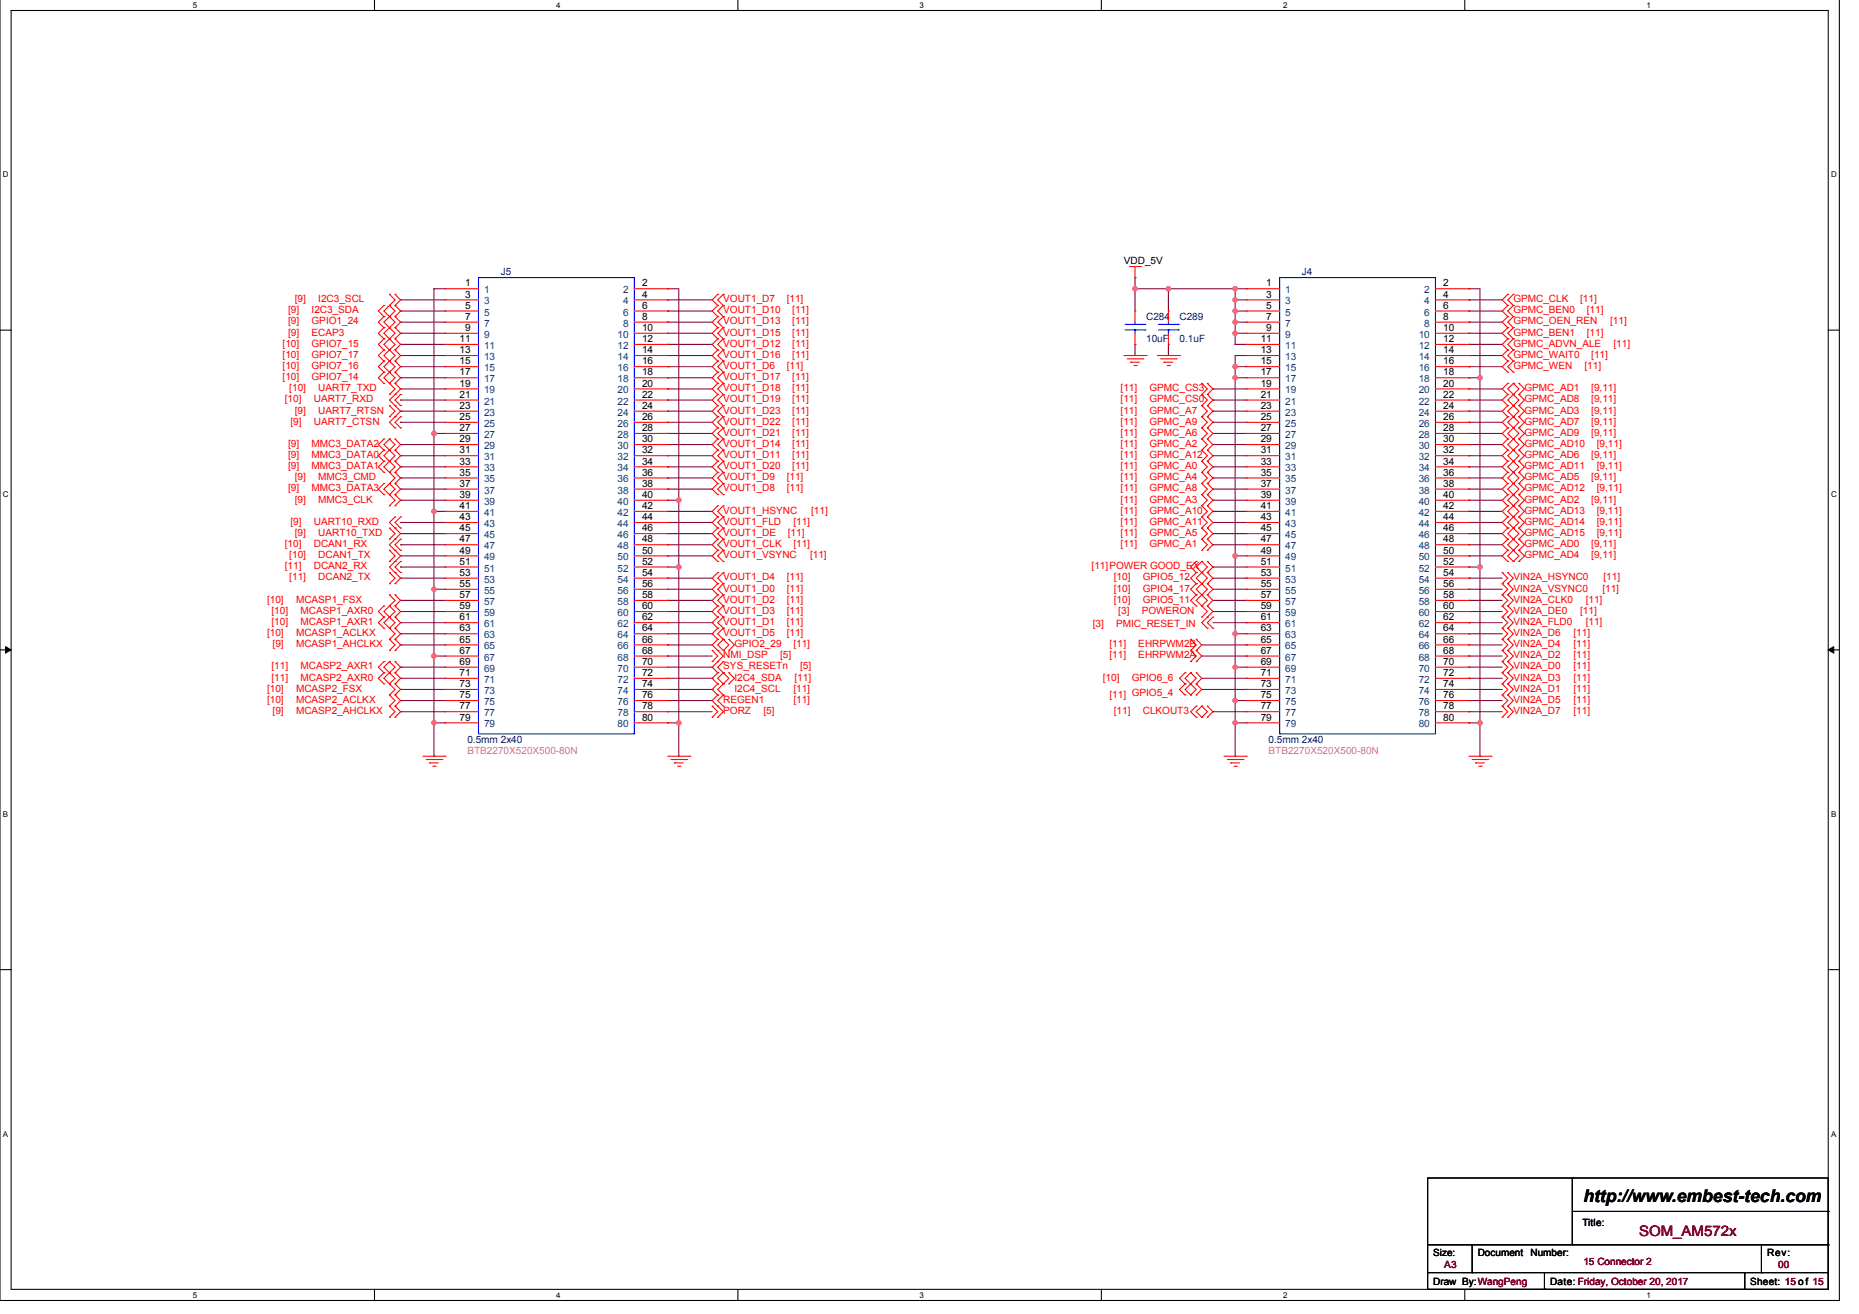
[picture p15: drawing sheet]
<svg xmlns="http://www.w3.org/2000/svg" width="297mm" height="210mm" viewBox="0 0 297 210" stroke-linecap="round" stroke-linejoin="round" font-family="sans-serif">
<defs><g id="words">
<text font-size="2.8" x="253" y="192">http://www.embest-tech.com</text>
<text font-size="2.3" fill="#800000" x="261.9" y="197.4">SOM_AM572x</text>
<g font-size="1.6">
<text x="74.3" y="45.8">1</text>
<text x="74.3" y="47.5">3</text>
<text x="102.6" y="45.8">2</text>
<text x="102.6" y="47.5">4</text>
<text x="179.6" y="42.2">VDD_5V</text>
<text x="202.3" y="45.8">1</text>
<text x="202.3" y="47.5">3</text>
<text x="230.6" y="45.8">2</text>
<text x="230.6" y="47.5">4</text>
<text x="74.3" y="49.3">5</text>
<text x="74.3" y="51.1">7</text>
<text x="74.3" y="52.9">9</text>
<text x="102.6" y="49.3">6</text>
<text x="102.6" y="51.1">8</text>
<text x="102.6" y="52.9">10</text>
<text x="202.3" y="49.3">5</text>
<text x="202.3" y="51.1">7</text>
<text x="202.3" y="52.9">9</text>
<text x="230.6" y="49.3">6</text>
<text x="230.6" y="51.1">8</text>
<text x="230.6" y="52.9">10</text>
<text x="73.4" y="54.6">11</text>
<text x="73.4" y="56.4">13</text>
<text x="73.4" y="58.2">15</text>
<text x="73.4" y="60">17</text>
<text x="102.6" y="54.6">12</text>
<text x="102.6" y="56.4">14</text>
<text x="102.6" y="58.2">16</text>
<text x="102.6" y="60">18</text>
<text x="201.4" y="54.6">11</text>
<text x="201.4" y="56.4">13</text>
<text x="201.4" y="58.2">15</text>
<text x="201.4" y="60">17</text>
<text x="230.6" y="54.6">12</text>
<text x="230.6" y="56.4">14</text>
<text x="230.6" y="58.2">16</text>
<text x="230.6" y="60">18</text>
<text x="73.4" y="61.8">19</text>
<text x="73.4" y="63.5">21</text>
<text x="73.4" y="65.3">23</text>
<text x="102.6" y="61.8">20</text>
<text x="102.6" y="63.5">22</text>
<text x="102.6" y="65.3">24</text>
<text x="201.4" y="61.8">19</text>
<text x="201.4" y="63.5">21</text>
<text x="201.4" y="65.3">23</text>
<text x="230.6" y="61.8">20</text>
<text x="230.6" y="63.5">22</text>
<text x="230.6" y="65.3">24</text>
<text x="73.4" y="67.1">25</text>
<text x="73.4" y="68.9">27</text>
<text x="73.4" y="70.6">29</text>
<text x="102.6" y="67.1">26</text>
<text x="102.6" y="68.9">28</text>
<text x="102.6" y="70.6">30</text>
<text x="201.4" y="67.1">25</text>
<text x="201.4" y="68.9">27</text>
<text x="201.4" y="70.6">29</text>
<text x="230.6" y="67.1">26</text>
<text x="230.6" y="68.9">28</text>
<text x="230.6" y="70.6">30</text>
<text x="73.4" y="72.4">31</text>
<text x="73.4" y="74.2">33</text>
<text x="73.4" y="76">35</text>
<text x="73.4" y="77.8">37</text>
<text x="102.6" y="72.4">32</text>
<text x="102.6" y="74.2">34</text>
<text x="102.6" y="76">36</text>
<text x="102.6" y="77.8">38</text>
<text x="201.4" y="72.4">31</text>
<text x="201.4" y="74.2">33</text>
<text x="201.4" y="76">35</text>
<text x="201.4" y="77.8">37</text>
<text x="230.6" y="72.4">32</text>
<text x="230.6" y="74.2">34</text>
<text x="230.6" y="76">36</text>
<text x="230.6" y="77.8">38</text>
<text x="73.4" y="79.5">39</text>
<text x="73.4" y="81.3">41</text>
<text x="73.4" y="83.1">43</text>
<text x="102.6" y="79.5">40</text>
<text x="102.6" y="81.3">42</text>
<text x="102.6" y="83.1">44</text>
<text x="201.4" y="79.5">39</text>
<text x="201.4" y="81.3">41</text>
<text x="201.4" y="83.1">43</text>
<text x="230.6" y="79.5">40</text>
<text x="230.6" y="81.3">42</text>
<text x="230.6" y="83.1">44</text>
<text x="73.4" y="84.9">45</text>
<text x="73.4" y="86.6">47</text>
<text x="73.4" y="88.4">49</text>
<text x="102.6" y="84.9">46</text>
<text x="102.6" y="86.6">48</text>
<text x="102.6" y="88.4">50</text>
<text x="201.4" y="84.9">45</text>
<text x="201.4" y="86.6">47</text>
<text x="201.4" y="88.4">49</text>
<text x="230.6" y="84.9">46</text>
<text x="230.6" y="86.6">48</text>
<text x="230.6" y="88.4">50</text>
<text x="73.4" y="90.2">51</text>
<text x="73.4" y="92">53</text>
<text x="73.4" y="93.8">55</text>
<text x="73.4" y="95.5">57</text>
<text x="102.6" y="90.2">52</text>
<text x="102.6" y="92">54</text>
<text x="102.6" y="93.8">56</text>
<text x="102.6" y="95.5">58</text>
<text x="201.4" y="90.2">51</text>
<text x="201.4" y="92">53</text>
<text x="201.4" y="93.8">55</text>
<text x="201.4" y="95.5">57</text>
<text x="230.6" y="90.2">52</text>
<text x="230.6" y="92">54</text>
<text x="230.6" y="93.8">56</text>
<text x="230.6" y="95.5">58</text>
<text x="73.4" y="97.3">59</text>
<text x="73.4" y="99.1">61</text>
<text x="73.4" y="100.9">63</text>
<text x="102.6" y="97.3">60</text>
<text x="102.6" y="99.1">62</text>
<text x="102.6" y="100.9">64</text>
<text x="201.4" y="97.3">59</text>
<text x="201.4" y="99.1">61</text>
<text x="201.4" y="100.9">63</text>
<text x="230.6" y="97.3">60</text>
<text x="230.6" y="99.1">62</text>
<text x="230.6" y="100.9">64</text>
<text x="73.4" y="102.7">65</text>
<text x="73.4" y="104.4">67</text>
<text x="73.4" y="106.2">69</text>
<text x="73.4" y="108">71</text>
<text x="102.6" y="102.7">66</text>
<text x="102.6" y="104.4">68</text>
<text x="102.6" y="106.2">70</text>
<text x="102.6" y="108">72</text>
<text x="201.4" y="102.7">65</text>
<text x="201.4" y="104.4">67</text>
<text x="201.4" y="106.2">69</text>
<text x="201.4" y="108">71</text>
<text x="230.6" y="102.7">66</text>
<text x="230.6" y="104.4">68</text>
<text x="230.6" y="106.2">70</text>
<text x="230.6" y="108">72</text>
<text x="73.4" y="109.8">73</text>
<text x="73.4" y="111.5">75</text>
<text x="73.4" y="113.3">77</text>
<text x="102.6" y="109.8">74</text>
<text x="102.6" y="111.5">76</text>
<text x="102.6" y="113.3">78</text>
<text x="201.4" y="109.8">73</text>
<text x="201.4" y="111.5">75</text>
<text x="201.4" y="113.3">77</text>
<text x="230.6" y="109.8">74</text>
<text x="230.6" y="111.5">76</text>
<text x="230.6" y="113.3">78</text>
<text x="73.4" y="115.1">79</text>
<text x="102.6" y="115.1">80</text>
<text x="201.4" y="115.1">79</text>
<text x="230.6" y="115.1">80</text>
<text x="252.8" y="195.8">Title:</text>
<text x="229" y="200.6">Size:</text>
<text x="236.1" y="200.7">Document</text>
<text x="244.6" y="200.7">Number:</text>
<text x="282.3" y="200.7">Rev:</text>
<text x="229" y="205.3">Draw By:WangPeng</text>
<text x="247.7" y="205.3">Date: Friday, October 20, 2017</text>
<text x="279.7" y="205.3">Sheet: 15 of 15</text>
</g>
<g font-size="1.6" fill="#004080">
<text x="77.3" y="46.8">1</text>
<text x="99.6" y="46.8">2</text>
<text x="205.4" y="46.8">1</text>
<text x="227.6" y="46.8">2</text>
<text x="77.3" y="48.6">3</text>
<text x="77.3" y="50.4">5</text>
<text x="77.3" y="52.2">7</text>
<text x="77.3" y="54">9</text>
<text x="98.7" y="54">10</text>
<text x="99.6" y="48.6">4</text>
<text x="99.6" y="50.4">6</text>
<text x="99.6" y="52.2">8</text>
<text x="205.4" y="48.6">3</text>
<text x="205.4" y="50.4">5</text>
<text x="205.4" y="52.2">7</text>
<text x="205.4" y="54">9</text>
<text x="226.7" y="54">10</text>
<text x="227.6" y="48.6">4</text>
<text x="227.6" y="50.4">6</text>
<text x="227.6" y="52.2">8</text>
<text x="77.3" y="55.7">11</text>
<text x="77.3" y="57.5">13</text>
<text x="77.3" y="59.3">15</text>
<text x="98.7" y="55.7">12</text>
<text x="98.7" y="57.5">14</text>
<text x="98.7" y="59.3">16</text>
<text x="205.4" y="55.7">11</text>
<text x="205.4" y="57.5">13</text>
<text x="205.4" y="59.3">15</text>
<text x="226.7" y="55.7">12</text>
<text x="226.7" y="57.5">14</text>
<text x="226.7" y="59.3">16</text>
<text x="77.3" y="61.1">17</text>
<text x="77.3" y="62.8">19</text>
<text x="77.3" y="64.6">21</text>
<text x="98.7" y="61.1">18</text>
<text x="98.7" y="62.8">20</text>
<text x="98.7" y="64.6">22</text>
<text x="205.4" y="61.1">17</text>
<text x="205.4" y="62.8">19</text>
<text x="205.4" y="64.6">21</text>
<text x="226.7" y="61.1">18</text>
<text x="226.7" y="62.8">20</text>
<text x="226.7" y="64.6">22</text>
<text x="77.3" y="66.4">23</text>
<text x="77.3" y="68.2">25</text>
<text x="77.3" y="70">27</text>
<text x="77.3" y="71.7">29</text>
<text x="98.7" y="66.4">24</text>
<text x="98.7" y="68.2">26</text>
<text x="98.7" y="70">28</text>
<text x="98.7" y="71.7">30</text>
<text x="205.4" y="66.4">23</text>
<text x="205.4" y="68.2">25</text>
<text x="205.4" y="70">27</text>
<text x="205.4" y="71.7">29</text>
<text x="226.7" y="66.4">24</text>
<text x="226.7" y="68.2">26</text>
<text x="226.7" y="70">28</text>
<text x="226.7" y="71.7">30</text>
<text x="77.3" y="73.5">31</text>
<text x="77.3" y="75.3">33</text>
<text x="77.3" y="77.1">35</text>
<text x="98.7" y="73.5">32</text>
<text x="98.7" y="75.3">34</text>
<text x="98.7" y="77.1">36</text>
<text x="205.4" y="73.5">31</text>
<text x="205.4" y="75.3">33</text>
<text x="205.4" y="77.1">35</text>
<text x="226.7" y="73.5">32</text>
<text x="226.7" y="75.3">34</text>
<text x="226.7" y="77.1">36</text>
<text x="77.3" y="78.8">37</text>
<text x="77.3" y="80.6">39</text>
<text x="77.3" y="82.4">41</text>
<text x="98.7" y="78.8">38</text>
<text x="98.7" y="80.6">40</text>
<text x="98.7" y="82.4">42</text>
<text x="205.4" y="78.8">37</text>
<text x="205.4" y="80.6">39</text>
<text x="205.4" y="82.4">41</text>
<text x="226.7" y="78.8">38</text>
<text x="226.7" y="80.6">40</text>
<text x="226.7" y="82.4">42</text>
<text x="77.3" y="84.2">43</text>
<text x="77.3" y="86">45</text>
<text x="77.3" y="87.7">47</text>
<text x="77.3" y="89.5">49</text>
<text x="98.7" y="84.2">44</text>
<text x="98.7" y="86">46</text>
<text x="98.7" y="87.7">48</text>
<text x="98.7" y="89.5">50</text>
<text x="205.4" y="84.2">43</text>
<text x="205.4" y="86">45</text>
<text x="205.4" y="87.7">47</text>
<text x="205.4" y="89.5">49</text>
<text x="226.7" y="84.2">44</text>
<text x="226.7" y="86">46</text>
<text x="226.7" y="87.7">48</text>
<text x="226.7" y="89.5">50</text>
<text x="77.3" y="91.3">51</text>
<text x="77.3" y="93.1">53</text>
<text x="77.3" y="94.9">55</text>
<text x="98.7" y="91.3">52</text>
<text x="98.7" y="93.1">54</text>
<text x="98.7" y="94.9">56</text>
<text x="205.4" y="91.3">51</text>
<text x="205.4" y="93.1">53</text>
<text x="205.4" y="94.9">55</text>
<text x="226.7" y="91.3">52</text>
<text x="226.7" y="93.1">54</text>
<text x="226.7" y="94.9">56</text>
<text x="77.3" y="96.6">57</text>
<text x="77.3" y="98.4">59</text>
<text x="77.3" y="100.2">61</text>
<text x="77.3" y="102">63</text>
<text x="98.7" y="96.6">58</text>
<text x="98.7" y="98.4">60</text>
<text x="98.7" y="100.2">62</text>
<text x="98.7" y="102">64</text>
<text x="205.4" y="96.6">57</text>
<text x="205.4" y="98.4">59</text>
<text x="205.4" y="100.2">61</text>
<text x="205.4" y="102">63</text>
<text x="226.7" y="96.6">58</text>
<text x="226.7" y="98.4">60</text>
<text x="226.7" y="100.2">62</text>
<text x="226.7" y="102">64</text>
<text x="77.3" y="103.7">65</text>
<text x="77.3" y="105.5">67</text>
<text x="77.3" y="107.3">69</text>
<text x="98.7" y="103.7">66</text>
<text x="98.7" y="105.5">68</text>
<text x="98.7" y="107.3">70</text>
<text x="205.4" y="103.7">65</text>
<text x="205.4" y="105.5">67</text>
<text x="205.4" y="107.3">69</text>
<text x="226.7" y="103.7">66</text>
<text x="226.7" y="105.5">68</text>
<text x="226.7" y="107.3">70</text>
<text x="77.3" y="109.1">71</text>
<text x="77.3" y="110.9">73</text>
<text x="77.3" y="112.6">75</text>
<text x="98.7" y="109.1">72</text>
<text x="98.7" y="110.9">74</text>
<text x="98.7" y="112.6">76</text>
<text x="205.4" y="109.1">71</text>
<text x="205.4" y="110.9">73</text>
<text x="205.4" y="112.6">75</text>
<text x="226.7" y="109.1">72</text>
<text x="226.7" y="110.9">74</text>
<text x="226.7" y="112.6">76</text>
<text x="77.3" y="114.4">77</text>
<text x="77.3" y="116.2">79</text>
<text x="98.7" y="114.4">78</text>
<text x="98.7" y="116.2">80</text>
<text x="205.4" y="114.4">77</text>
<text x="205.4" y="116.2">79</text>
<text x="226.7" y="114.4">78</text>
<text x="226.7" y="116.2">80</text>
</g>
<g font-size="1.6" fill="#000080">
<text x="80" y="44">J5</text>
<text x="208" y="44">J4</text>
<text x="183.1" y="51.1">C284</text>
<text x="188.5" y="51.1">C289</text>
<text x="183.1" y="54.7">10uF</text>
<text x="188.5" y="54.7">0.1uF</text>
<text x="74.7" y="118.7">0.5mm 2x40</text>
<text x="202.7" y="118.7">0.5mm 2x40</text>
</g>
<g font-size="1.6" fill="#f00">
<text x="46" y="51.8">[9]</text>
<text x="46" y="53.6">[9]</text>
<text x="46" y="50.1">[9]</text>
<text x="47.1" y="48.3">[9]</text>
<text x="49.8" y="51.8">GPIO1_24</text>
<text x="49.8" y="53.6">ECAP3</text>
<text x="49.8" y="50.1">I2C3_SDA</text>
<text x="50.9" y="48.3">I2C3_SCL</text>
<text x="115.6" y="48.3">VOUT1_D7</text>
<text x="115.6" y="50.1">VOUT1_D10</text>
<text x="115.6" y="51.8">VOUT1_D13</text>
<text x="115.6" y="53.6">VOUT1_D15</text>
<text x="125.7" y="48.3">[11]</text>
<text x="126.6" y="50.1">[11]</text>
<text x="126.6" y="51.8">[11]</text>
<text x="126.6" y="53.6">[11]</text>
<text x="241.8" y="48.3">GPMC_CLK</text>
<text x="241.8" y="51.8">GPMC_OEN_REN</text>
<text x="241.8" y="50.1">GPMC_BEN0</text>
<text x="241.8" y="53.6">GPMC_BEN1</text>
<text x="252.5" y="48.3">[11]</text>
<text x="253.5" y="50.1">[11]</text>
<text x="253.5" y="53.6">[11]</text>
<text x="257.3" y="51.8">[11]</text>
<text x="45.2" y="57.2">[10]</text>
<text x="45.2" y="58.9">[10]</text>
<text x="45.2" y="55.4">[10]</text>
<text x="49.8" y="57.2">GPIO7_17</text>
<text x="49.8" y="58.9">GPIO7_16</text>
<text x="49.8" y="55.4">GPIO7_15</text>
<text x="115.6" y="58.9">VOUT1_D6</text>
<text x="115.6" y="55.4">VOUT1_D12</text>
<text x="115.6" y="57.2">VOUT1_D16</text>
<text x="125.7" y="58.9">[11]</text>
<text x="126.6" y="55.4">[11]</text>
<text x="126.6" y="57.2">[11]</text>
<text x="241.8" y="55.4">GPMC_ADVN_ALE</text>
<text x="241.8" y="58.9">GPMC_WEN</text>
<text x="241.8" y="57.2">GPMC_WAIT0</text>
<text x="253.2" y="58.9">[11]</text>
<text x="254.3" y="57.2">[11]</text>
<text x="257.8" y="55.4">[11]</text>
<text x="45.2" y="60.7">[10]</text>
<text x="45.5" y="64.3">[10]</text>
<text x="46.2" y="62.5">[10]</text>
<text x="49.8" y="60.7">GPIO7_14</text>
<text x="50.1" y="64.3">UART7_RXD</text>
<text x="50.9" y="62.5">UART7_TXD</text>
<text x="115.6" y="60.7">VOUT1_D17</text>
<text x="115.6" y="64.3">VOUT1_D19</text>
<text x="115.6" y="62.5">VOUT1_D18</text>
<text x="126.6" y="60.7">[11]</text>
<text x="126.6" y="64.3">[11]</text>
<text x="126.6" y="62.5">[11]</text>
<text x="179" y="62.5">[11]</text>
<text x="179" y="64.3">[11]</text>
<text x="183.7" y="62.5">GPMC_CS3</text>
<text x="183.7" y="64.3">GPMC_CS0</text>
<text x="243.6" y="62.5">GPMC_AD1</text>
<text x="243.6" y="64.3">GPMC_AD8</text>
<text x="254.3" y="62.5">[9,11]</text>
<text x="254.3" y="64.3">[9,11]</text>
<text x="46" y="71.4">[9]</text>
<text x="46.4" y="67.8">[9]</text>
<text x="47.1" y="66.1">[9]</text>
<text x="49.8" y="71.4">MMC3_DATA2</text>
<text x="50.1" y="67.8">UART7_CTSN</text>
<text x="50.9" y="66.1">UART7_RTSN</text>
<text x="115.6" y="71.4">VOUT1_D14</text>
<text x="115.6" y="67.8">VOUT1_D22</text>
<text x="115.6" y="69.6">VOUT1_D21</text>
<text x="115.6" y="66.1">VOUT1_D23</text>
<text x="126.6" y="71.4">[11]</text>
<text x="126.6" y="67.8">[11]</text>
<text x="126.6" y="69.6">[11]</text>
<text x="126.6" y="66.1">[11]</text>
<text x="179" y="71.4">[11]</text>
<text x="179" y="66.1">[11]</text>
<text x="179" y="69.6">[11]</text>
<text x="179" y="67.8">[11]</text>
<text x="183.7" y="71.4">GPMC_A2</text>
<text x="183.7" y="66.1">GPMC_A7</text>
<text x="183.7" y="69.6">GPMC_A6</text>
<text x="183.7" y="67.8">GPMC_A9</text>
<text x="243.6" y="66.1">GPMC_AD3</text>
<text x="243.6" y="67.8">GPMC_AD7</text>
<text x="243.6" y="71.4">GPMC_AD10</text>
<text x="243.6" y="69.6">GPMC_AD9</text>
<text x="254.3" y="66.1">[9,11]</text>
<text x="254.3" y="67.8">[9,11]</text>
<text x="254.3" y="69.6">[9,11]</text>
<text x="255.1" y="71.4">[9,11]</text>
<text x="46" y="73.2">[9]</text>
<text x="46" y="74.9">[9]</text>
<text x="47.1" y="76.7">[9]</text>
<text x="49.8" y="73.2">MMC3_DATA0</text>
<text x="49.8" y="74.9">MMC3_DATA1</text>
<text x="50.9" y="76.7">MMC3_CMD</text>
<text x="115.6" y="76.7">VOUT1_D9</text>
<text x="115.6" y="73.2">VOUT1_D11</text>
<text x="115.6" y="74.9">VOUT1_D20</text>
<text x="125.7" y="76.7">[11]</text>
<text x="126.6" y="73.2">[11]</text>
<text x="126.6" y="74.9">[11]</text>
<text x="179" y="74.9">[11]</text>
<text x="179" y="76.7">[11]</text>
<text x="179" y="73.2">[11]</text>
<text x="183.7" y="74.9">GPMC_A0</text>
<text x="183.7" y="76.7">GPMC_A4</text>
<text x="183.7" y="73.2">GPMC_A12</text>
<text x="243.6" y="73.2">GPMC_AD6</text>
<text x="243.6" y="76.7">GPMC_AD5</text>
<text x="243.6" y="74.9">GPMC_AD11</text>
<text x="254.3" y="73.2">[9,11]</text>
<text x="254.3" y="76.7">[9,11]</text>
<text x="255.1" y="74.9">[9,11]</text>
<text x="46" y="78.5">[9]</text>
<text x="46.4" y="83.8">[9]</text>
<text x="47.1" y="80.3">[9]</text>
<text x="49.8" y="78.5">MMC3_DATA3</text>
<text x="50.1" y="83.8">UART10_RXD</text>
<text x="50.9" y="80.3">MMC3_CLK</text>
<text x="115.6" y="78.5">VOUT1_D8</text>
<text x="115.6" y="83.8">VOUT1_FLD</text>
<text x="115.6" y="82.1">VOUT1_HSYNC</text>
<text x="125.7" y="78.5">[11]</text>
<text x="126.8" y="83.8">[11]</text>
<text x="129.6" y="82.1">[11]</text>
<text x="179" y="80.3">[11]</text>
<text x="179" y="78.5">[11]</text>
<text x="179" y="82.1">[11]</text>
<text x="179" y="83.8">[11]</text>
<text x="183.7" y="80.3">GPMC_A3</text>
<text x="183.7" y="78.5">GPMC_A8</text>
<text x="183.7" y="82.1">GPMC_A10</text>
<text x="183.7" y="83.8">GPMC_A11</text>
<text x="243.6" y="80.3">GPMC_AD2</text>
<text x="243.6" y="83.8">GPMC_AD14</text>
<text x="243.6" y="82.1">GPMC_AD13</text>
<text x="243.6" y="78.5">GPMC_AD12</text>
<text x="254.3" y="80.3">[9,11]</text>
<text x="255.1" y="83.8">[9,11]</text>
<text x="255.1" y="82.1">[9,11]</text>
<text x="255.1" y="78.5">[9,11]</text>
<text x="45.5" y="87.4">[10]</text>
<text x="46.2" y="89.2">[10]</text>
<text x="47.1" y="85.6">[9]</text>
<text x="50.1" y="87.4">DCAN1_RX</text>
<text x="50.9" y="85.6">UART10_TXD</text>
<text x="50.9" y="89.2">DCAN1_TX</text>
<text x="115.6" y="85.6">VOUT1_DE</text>
<text x="115.6" y="87.4">VOUT1_CLK</text>
<text x="115.6" y="89.2">VOUT1_VSYNC</text>
<text x="125.9" y="85.6">[11]</text>
<text x="126.8" y="87.4">[11]</text>
<text x="129.4" y="89.2">[11]</text>
<text x="179" y="87.4">[11]</text>
<text x="179" y="85.6">[11]</text>
<text x="183.7" y="87.4">GPMC_A1</text>
<text x="183.7" y="85.6">GPMC_A5</text>
<text x="243.6" y="87.4">GPMC_AD0</text>
<text x="243.6" y="89.2">GPMC_AD4</text>
<text x="243.6" y="85.6">GPMC_AD15</text>
<text x="254.3" y="87.4">[9,11]</text>
<text x="254.3" y="89.2">[9,11]</text>
<text x="255.1" y="85.6">[9,11]</text>
<text x="45.5" y="90.9">[11]</text>
<text x="46.2" y="92.7">[11]</text>
<text x="50.1" y="90.9">DCAN2_RX</text>
<text x="50.9" y="92.7">DCAN2_TX</text>
<text x="115.6" y="94.5">VOUT1_D0</text>
<text x="115.6" y="92.7">VOUT1_D4</text>
<text x="125.7" y="94.5">[11]</text>
<text x="125.7" y="92.7">[11]</text>
<text x="174.4" y="90.9">[11]POWER GOOD_EX</text>
<text x="178" y="92.7">[10]</text>
<text x="178" y="94.5">[10]</text>
<text x="182.6" y="92.7">GPIO5_12</text>
<text x="182.6" y="94.5">GPIO4_17</text>
<text x="241.8" y="92.7">VIN2A_HSYNC0</text>
<text x="241.8" y="94.5">VIN2A_VSYNC0</text>
<text x="256" y="94.5">[11]</text>
<text x="256.2" y="92.7">[11]</text>
<text x="42.7" y="96.3">[10]</text>
<text x="42.7" y="101.6">[10]</text>
<text x="43.4" y="99.8">[10]</text>
<text x="43.4" y="98.1">[10]</text>
<text x="47.3" y="96.3">MCASP1_FSX</text>
<text x="47.3" y="101.6">MCASP1_ACLKX</text>
<text x="48" y="99.8">MCASP1_AXR1</text>
<text x="48" y="98.1">MCASP1_AXR0</text>
<text x="115.6" y="96.3">VOUT1_D2</text>
<text x="115.6" y="99.8">VOUT1_D1</text>
<text x="115.6" y="98.1">VOUT1_D3</text>
<text x="115.6" y="101.6">VOUT1_D5</text>
<text x="125.7" y="96.3">[11]</text>
<text x="125.7" y="99.8">[11]</text>
<text x="125.7" y="98.1">[11]</text>
<text x="125.7" y="101.6">[11]</text>
<text x="174.6" y="100.2">[3]</text>
<text x="178" y="96.3">[10]</text>
<text x="178.3" y="100.2">PMIC_RESET_IN</text>
<text x="178.7" y="98.1">[3]</text>
<text x="182.4" y="98.1">POWERON</text>
<text x="182.6" y="96.3">GPIO5_11</text>
<text x="241.8" y="96.3">VIN2A_CLK0</text>
<text x="241.8" y="98.1">VIN2A_DE0</text>
<text x="241.8" y="99.8">VIN2A_FLD0</text>
<text x="241.8" y="101.6">VIN2A_D6</text>
<text x="251.4" y="101.6">[11]</text>
<text x="252.5" y="98.1">[11]</text>
<text x="253.4" y="96.3">[11]</text>
<text x="253.4" y="99.8">[11]</text>
<text x="43.4" y="106.9">[11]</text>
<text x="43.6" y="103.4">[9]</text>
<text x="47.3" y="103.4">MCASP1_AHCLKX</text>
<text x="48" y="106.9">MCASP2_AXR1</text>
<text x="115.6" y="105.2">NMI_DSP</text>
<text x="115.6" y="106.9">SYS_RESETn</text>
<text x="117.3" y="103.4">GPIO2_29</text>
<text x="124.6" y="105.2">[5]</text>
<text x="126.8" y="103.4">[11]</text>
<text x="127.8" y="106.9">[5]</text>
<text x="177.3" y="105.2">[11]</text>
<text x="177.3" y="103.4">[11]</text>
<text x="181.9" y="105.2">EHRPWM2A</text>
<text x="181.9" y="103.4">EHRPWM2B</text>
<text x="241.8" y="106.9">VIN2A_D0</text>
<text x="241.8" y="105.2">VIN2A_D2</text>
<text x="241.8" y="103.4">VIN2A_D4</text>
<text x="251.4" y="106.9">[11]</text>
<text x="251.4" y="105.2">[11]</text>
<text x="251.4" y="103.4">[11]</text>
<text x="42.7" y="110.5">[10]</text>
<text x="42.7" y="112.3">[10]</text>
<text x="43.4" y="108.7">[11]</text>
<text x="47.3" y="110.5">MCASP2_FSX</text>
<text x="47.3" y="112.3">MCASP2_ACLKX</text>
<text x="48" y="108.7">MCASP2_AXR0</text>
<text x="115.6" y="112.3">REGEN1</text>
<text x="117.3" y="110.5">I2C4_SCL</text>
<text x="117.3" y="108.7">I2C4_SDA</text>
<text x="126.8" y="110.5">[11]</text>
<text x="126.8" y="112.3">[11]</text>
<text x="126.9" y="108.7">[11]</text>
<text x="176.2" y="108.7">[10]</text>
<text x="177.3" y="111.6">[11] GPIO5_4</text>
<text x="180.8" y="108.7">GPIO6_6</text>
<text x="241.8" y="108.7">VIN2A_D3</text>
<text x="241.8" y="110.5">VIN2A_D1</text>
<text x="241.8" y="112.3">VIN2A_D5</text>
<text x="251.4" y="108.7">[11]</text>
<text x="251.4" y="110.5">[11]</text>
<text x="251.4" y="112.3">[11]</text>
<text x="43.6" y="114.1">[9]</text>
<text x="47.3" y="114.1">MCASP2_AHCLKX</text>
<text x="115.6" y="114.1">PORZ</text>
<text x="122" y="114.1">[5]</text>
<text x="178" y="114.1">[11]</text>
<text x="182.6" y="114.1">CLKOUT3</text>
<text x="241.8" y="114.1">VIN2A_D7</text>
<text x="251.4" y="114.1">[11]</text>
</g>
<g font-size="1.6" fill="#f0f">
<text x="74.7" y="120.5">BTB2270X520X500-80N</text>
<text x="202.7" y="120.5">BTB2270X520X500-80N</text>
</g>
<g font-size="1.6" fill="#800000">
<text x="230.8" y="202.6">A3</text>
<text x="253" y="202.1">15 Connector 2</text>
<text x="284.1" y="202.6">00</text>
</g>
<g font-size="1.3">
<text x="30.8" y="1.2">5</text>
<text x="88.9" y="1.2">4</text>
<text x="146.9" y="1.2">3</text>
<text x="205" y="1.2">2</text>
<text x="263.1" y="1.2">1</text>
<text x=".4" y="28.3">D</text>
<text x="292.6" y="28.3">D</text>
<text x=".4" y="79.4">C</text>
<text x="292.6" y="79.4">C</text>
<text x=".4" y="130.5">B</text>
<text x="292.6" y="130.5">B</text>
<text x=".4" y="181.6">A</text>
<text x="292.6" y="181.6">A</text>
<text x="30.8" y="207.3">5</text>
<text x="88.9" y="207.3">4</text>
<text x="146.9" y="207.3">3</text>
<text x="205" y="207.3">2</text>
<text x="263.1" y="207.3">1</text>
</g>
</g></defs>
<path d="M0 -.1v207.8h293.9v-207.8M1.8 1.7h290.3v204.3h-290.3z" fill="none" stroke="#000" stroke-width=".17"/>
<g fill="#fff">
<path d="M30.8 .1h.7v1.4h-.7z"/>
<path d="M30.8 206.1h.7v1.5h-.7z"/>
</g>
<path d="M59.8 -.1v1.8M59.8 206v1.7" fill="none" stroke="#000" stroke-width=".17"/>
<g fill="#fff">
<path d="M88.9 .1h.7v1.4h-.7z"/>
<path d="M88.9 206.1h.7v1.5h-.7z"/>
</g>
<path d="M117.9 -.1v1.8M117.9 206v1.7" fill="none" stroke="#000" stroke-width=".17"/>
<g fill="#fff">
<path d="M146.9 .1h.7v1.4h-.7z"/>
<path d="M146.9 206.1h.7v1.5h-.7z"/>
</g>
<path d="M176 -.1v1.8M176 206v1.7" fill="none" stroke="#000" stroke-width=".17"/>
<g fill="#fff">
<path d="M205 .1h.7v1.4h-.7z"/>
<path d="M205 206.1h.7v1.5h-.7z"/>
</g>
<path d="M234.1 -.1v1.8M234.1 206v1.7" fill="none" stroke="#000" stroke-width=".17"/>
<g fill="#fff">
<path d="M263.1 .1h.7v1.4h-.7z"/>
<path d="M263.1 206.1h.7v1.5h-.7z"/>
<path d="M.4 27.2h1v1.4h-1z"/>
<path d="M292.6 27.2h.9v1.4h-.9z"/>
<path d="M.4 78.3h1v1.4h-1z"/>
<path d="M292.6 78.3h.9v1.4h-.9z"/>
</g>
<path d="M0 52.7h1.8M292.1 52.7h1.8" fill="none" stroke="#000" stroke-width=".17"/>
<g fill="#fff">
<path d="M.4 129.3h.9v1.5h-.9z"/>
<path d="M292.6 129.3h.8v1.5h-.8z"/>
</g>
<path d="M0 103.8h1.8M292.1 103.8h1.8" fill="none" stroke="#000" stroke-width=".17"/>
<path d="M.9 103.3l.9 .5-.9 .5zM292.1 103.8l.9-.5v1z" fill="#000" stroke="#000" stroke-width=".16"/>
<g fill="#fff">
<path d="M.4 180.4h.9v1.4h-.9z"/>
<path d="M292.6 180.4h.8v1.4h-.8z"/>
</g>
<g fill="none" stroke="#000" stroke-width=".17">
<path d="M0 154.9h1.8M292.1 154.9h1.8M228.1 188.2h64v17.8h-64zM228.1 198.9h64M235.2 198.9v4.4M251.2 188.2h.1M251.2 188.2v10.7M251.2 193.5h40.9M281.5 198.9v4.4M292.1 198.9h.1M292.1 193.5h.1M228.1 203.3h.1"/>
<path d="M228.1 203.3h64M235.2 203.3h.1M246.8 206h.1M246.8 203.3v2.7M278.8 206h.1M278.8 203.3v2.7M281.5 203.3h.1"/>
</g>
<g fill="none" stroke="#800040" stroke-width=".17">
<path d="M64 53.2h.1M64 55h.1M64 49.7h.1M64 51.5h.1M64 47.9h.1M64 56.8h.1M64 58.6h.1M64 53.2h7.1M64 55h7.1M64 49.7h7.1M64 51.5h7.1M64 47.9h7.1"/>
<path d="M64 56.8h7.1M64 58.6h7.1M69.3 46.1h.1M69.3 46.1h1.8M69.3 46.1v74.7M106.7 47.9h.1M106.7 46.1h.1M106.7 56.8h.1M106.7 58.6h.1M106.7 53.2h.1M106.7 55h.1M106.7 49.7h.1"/>
<path d="M106.7 51.5h.1M106.7 53.2h7.1M106.7 55h7.1M106.7 49.7h7.1M106.7 51.5h7.1M106.7 47.9h7.1M106.7 46.1h1.8v74.7M106.7 56.8h7.1M106.7 58.6h7.1M181.4 46.1h.1M181.4 55h.1M181.4 44.3h.1"/>
<path d="M181.4 46.1h17.7M181.4 44.3v5.4M181.4 55v1.8M186.7 46.1h.1M186.7 55h.1M186.7 46.1v3.6M186.7 55v1.8M197.4 58.6h.1M197.4 46.1h.1M197.4 47.9h.1M197.4 49.7h.1M197.4 51.5h.1"/>
<path d="M197.4 53.2h.1M197.4 55h.1M197.4 53.2h1.7M197.4 55h1.7M197.4 49.7h1.7M197.4 51.5h1.7M197.4 47.9h1.7M197.4 58.6h1.7M197.4 46.1v8.9M199.1 56.8h.1M199.1 46.1h.1M199.1 56.8h-1.7v64"/>
<path d="M234.7 47.9h.1M234.7 46.1h.1M234.7 56.8h.1M234.7 58.6h.1M234.7 53.2h.1M234.7 55h.1M234.7 49.7h.1M234.7 51.5h.1M234.7 53.2h5.3M234.7 55h5.3M234.7 49.7h5.3M234.7 51.5h5.3"/>
<path d="M234.7 47.9h5.3M234.7 46.1h1.8v74.7M234.7 56.8h5.3M234.7 58.6h5.3M64 71h.1M64 76.4h.1M64 62.1h.1M64 60.3h.1M64 65.7h.1M64 63.9h.1M64 74.6h.1M64 67.5h.1"/>
<path d="M64 72.8h.1M64 78.1h.1M64 79.9h.1M64 71h7.1M64 76.4h7.1M64 62.1h7.1M64 60.3h7.1M64 65.7h7.1M64 63.9h7.1M64 74.6h7.1M64 67.5h7.1M64 72.8h7.1"/>
<path d="M64 78.1h7.1M64 79.9h7.1M69.3 69.2h.1M69.3 69.2h1.8M106.7 65.7h.1M106.7 63.9h.1M106.7 74.6h.1M106.7 67.5h.1M106.7 69.2h.1M106.7 72.8h.1M106.7 71h.1M106.7 76.4h.1"/>
<path d="M106.7 62.1h.1M106.7 60.3h.1M106.7 78.1h.1M106.7 79.9h.1M106.7 71h7.1M106.7 76.4h7.1M106.7 62.1h7.1M106.7 60.3h7.1M106.7 65.7h7.1M106.7 63.9h7.1M106.7 74.6h7.1M106.7 67.5h7.1"/>
<path d="M106.7 69.2h7.1M106.7 72.8h7.1M106.7 78.1h7.1M106.7 79.9h1.8M108.5 79.9h.1M193.8 67.5h.1M193.8 69.2h.1M193.8 63.9h.1M193.8 65.7h.1M193.8 62.1h.1M193.8 76.4h.1M193.8 74.6h.1"/>
<path d="M193.8 79.9h.1M193.8 78.1h.1M193.8 71h.1M193.8 72.8h.1M193.8 71h5.3M193.8 76.4h5.3M193.8 62.1h5.3M193.8 65.7h5.3M193.8 63.9h5.3M193.8 74.6h5.3M193.8 67.5h5.3M193.8 69.2h5.3"/>
<path d="M193.8 72.8h5.3M193.8 78.1h5.3M193.8 79.9h5.3M197.4 60.3h.1M197.4 60.3h1.7M234.7 65.7h.1M234.7 63.9h.1M234.7 74.6h.1M234.7 67.5h.1M234.7 69.2h.1M234.7 72.8h.1M234.7 71h.1"/>
<path d="M234.7 62.1h.1M234.7 60.3h.1M234.7 78.1h.1M234.7 79.9h.1M234.7 71h5.3M234.7 76.4h5.3M234.7 62.1h5.3M234.7 60.3h1.8M234.7 65.7h5.3M234.7 63.9h5.3M234.7 74.6h5.3M234.7 67.5h5.3"/>
<path d="M234.7 69.2h5.3M234.7 72.8h5.3M234.7 78.1h5.3M234.7 79.9h5.3M236.5 60.3h.1M240 76.4h.1M64 83.5h.1M64 87h.1M64 92.4h.1M64 97.7h.1M64 95.9h.1M64 88.8h.1"/>
<path d="M64 90.6h.1M64 99.5h.1M64 83.5h7.1M64 87h7.1M64 92.4h7.1M64 97.7h7.1M64 95.9h7.1M64 88.8h7.1M64 90.6h7.1M64 99.5h7.1M64 85.2h7.1M69.3 81.7h.1"/>
<path d="M69.3 94.1h.1M69.3 81.7h1.8M69.3 94.1h1.8M71.1 85.2h.1M106.7 94.1h.1M106.7 83.5h.1M106.7 81.7h.1M106.7 87h.1M106.7 85.2h.1M106.7 92.4h.1M106.7 95.9h.1M106.7 88.8h.1"/>
<path d="M106.7 97.7h.1M106.7 83.5h7.1M106.7 81.7h7.1M106.7 87h7.1M106.7 92.4h7.1M106.7 97.7h7.1M106.7 95.9h7.1M106.7 88.8h7.1M106.7 90.6h1.8M106.7 94.1h7.1M106.7 99.5h7.1M106.7 85.2h7.1"/>
<path d="M108.5 90.6h.1M113.8 99.5h.1M193.8 85.2h.1M193.8 90.6h.1M193.8 81.7h.1M193.8 83.5h.1M193.8 87h.1M193.8 83.5h5.3M193.8 81.7h5.3M193.8 87h5.3M193.8 92.4h5.3M193.8 97.7h5.3"/>
<path d="M193.8 95.9h5.3M193.8 90.6h5.3M193.8 94.1h5.3M193.8 99.5h5.3M193.8 85.2h5.3M197.4 88.8h.1M197.4 88.8h1.7M199.1 97.7h.1M199.1 95.9h.1M199.1 92.4h.1M199.1 94.1h.1M199.1 99.5h.1"/>
<path d="M234.7 90.6h.1M234.7 94.1h.1M234.7 83.5h.1M234.7 81.7h.1M234.7 87h.1M234.7 85.2h.1M234.7 92.4h.1M234.7 97.7h.1M234.7 95.9h.1M234.7 88.8h.1M234.7 99.5h.1M234.7 83.5h5.3"/>
<path d="M234.7 81.7h5.3M234.7 87h5.3M234.7 92.4h5.3M234.7 97.7h5.3M234.7 95.9h5.3M234.7 88.8h5.3M234.7 90.6h1.8M234.7 94.1h5.3M234.7 99.5h5.3M234.7 85.2h5.3M236.5 90.6h.1M64 111.9h.1"/>
<path d="M64 101.2h.1M64 103h.1M64 108.4h.1M64 106.6h.1M64 113.7h.1M64 110.1h.1M64 108.4h7.1M64 111.9h7.1M64 101.2h7.1M64 103h7.1M64 106.6h7.1M64 113.7h7.1"/>
<path d="M64 110.1h7.1M69.3 115.5h.1M69.3 104.8h.1M69.3 115.5h1.8M69.3 104.8h1.8M106.7 104.8h.1M106.7 103h.1M106.7 113.7h.1M106.7 111.9h.1M106.7 115.5h.1M106.7 108.4h7.1M106.7 111.9h7.1"/>
<path d="M106.7 115.5h1.8M106.7 101.2h7.1M106.7 104.8h7.1M106.7 103h7.1M106.7 106.6h7.1M106.7 113.7h7.1M106.7 110.1h7.1M108.5 115.5h.1M113.8 108.4h.1M113.8 106.6h.1M113.8 101.2h.1M113.8 110.1h.1"/>
<path d="M192 108.4h7.1M192 104.8h7.1M192 103h7.1M192 110.1h7.1M193.8 113.7h.1M193.8 113.7h5.3M197.4 101.2h.1M197.4 111.9h.1M197.4 106.6h.1M197.4 115.5h.1M197.4 111.9h1.7M197.4 115.5h1.7"/>
<path d="M197.4 101.2h1.7M197.4 106.6h1.7M199.1 103h.1M199.1 110.1h.1M199.1 108.4h.1M199.1 104.8h.1M234.7 104.8h.1M234.7 103h.1M234.7 108.4h.1M234.7 106.6h.1M234.7 113.7h.1M234.7 110.1h.1"/>
<path d="M234.7 111.9h.1M234.7 115.5h.1M234.7 101.2h.1M234.7 108.4h5.3M234.7 111.9h5.3M234.7 115.5h1.8M234.7 101.2h5.3M234.7 104.8h5.3M234.7 103h5.3M234.7 106.6h5.3M234.7 113.7h5.3M234.7 110.1h5.3"/>
<path d="M236.5 115.5h.1M69.3 120.8h.1M108.5 120.8h.1M197.4 120.8h.1M236.5 120.8h.1"/>
</g>
<g fill="#f0f" stroke="#f0f" stroke-width=".17">
<circle cx="69.3" cy="69.2" r=".35"/>
<circle cx="69.3" cy="81.7" r=".35"/>
<circle cx="69.3" cy="115.5" r=".35"/>
<circle cx="69.3" cy="104.8" r=".35"/>
<circle cx="69.3" cy="94.1" r=".35"/>
<circle cx="108.5" cy="90.6" r=".35"/>
<circle cx="108.5" cy="115.5" r=".35"/>
<circle cx="108.5" cy="79.9" r=".35"/>
<circle cx="236.5" cy="60.3" r=".35"/>
<circle cx="236.5" cy="90.6" r=".35"/>
<circle cx="236.5" cy="115.5" r=".35"/>
<circle cx="186.7" cy="46.1" r=".35"/>
<circle cx="181.4" cy="46.1" r=".35"/>
<circle cx="197.4" cy="111.9" r=".35"/>
<circle cx="197.4" cy="58.6" r=".35"/>
<circle cx="197.4" cy="60.3" r=".35"/>
<circle cx="197.4" cy="88.8" r=".35"/>
<circle cx="197.4" cy="115.5" r=".35"/>
<circle cx="197.4" cy="49.7" r=".35"/>
<circle cx="197.4" cy="51.5" r=".35"/>
<circle cx="197.4" cy="53.2" r=".35"/>
<circle cx="197.4" cy="47.9" r=".35"/>
<circle cx="197.4" cy="46.1" r=".35"/>
<circle cx="197.4" cy="101.2" r=".35"/>
<circle cx="197.4" cy="106.6" r=".35"/>
</g>
<g fill="none" stroke="#f00" stroke-width=".17">
<path d="M61.3 59.5h.1M61.3 57.7h.1M61.3 55.9h.1M61.3 54.1h.1M61.3 52.3h.1M61.3 50.6h.1M61.3 48.8h.1M61.3 55.9l-.8 .9 .8 .9M61.3 59.5l-.8 .8 .8 .9M61.3 52.3l-.8 .9 .8 .9M61.3 54.1l-.8 .9 .8 .9M61.3 57.7l-.8 .9 .8 .9"/>
<path d="M61.3 50.6l-.8 .9 .8 .8M61.3 48.8l-.8 .9 .8 .9M62.2 59.5h.1M62.2 55.9h.1M62.2 57.7h.1M62.2 54.1h.1M62.2 50.6h.1M62.2 52.3h.1M62.2 48.8h.1M62.2 47h.1M62.2 48.8l.9 .9-1.8 1.8 1.8 1.7-1.8 1.8 1.8 1.8-1.8 1.8 1.8 1.7-.9 .9M62.2 47l.9 .9-1.8 1.8 1.8 1.8-1.8 1.7 1.8 1.8-1.8 1.8 1.8 1.8-1.8 1.7 .9 .9"/>
<path d="M63.1 59.5h.1M63.1 57.7h.1M63.1 55.9h.1M63.1 54.1h.1M63.1 52.3h.1M63.1 50.6h.1M63.1 48.8h.1M63.1 47h.1M63.1 59.5l.9 .8-.9 .9M63.1 55.9l.9 .9-.9 .9M63.1 52.3l.9 .9-.9 .9M63.1 57.7l.9 .9-.9 .9"/>
<path d="M63.1 54.1l.9 .9-.9 .9M63.1 50.6l.9 .9-.9 .8M63.1 47l.9 .9-.9 .9M63.1 48.8l.9 .9-.9 .9M71.1 46.1h.1M71.1 47.9h.1M71.1 49.7h.1M71.1 51.5h.1M71.1 53.2h.1M71.1 55h.1M71.1 56.8h.1M71.1 58.6h.1"/>
<path d="M71.1 56.8h5.4M71.1 46.1h5.4M71.1 47.9h5.4M71.1 49.7h5.4M71.1 51.5h5.4M71.1 53.2h5.4M71.1 55h5.4M71.1 58.6h5.4M101.3 56.8h5.4M101.3 46.1h5.4M101.3 47.9h5.4M101.3 49.7h5.4"/>
<path d="M101.3 51.5h5.4M101.3 53.2h5.4M101.3 55h5.4M101.3 58.6h5.4M106.7 46.1h.1M106.7 47.9h.1M106.7 49.7h.1M106.7 51.5h.1M106.7 53.2h.1M106.7 55h.1M106.7 56.8h.1M106.7 58.6h.1"/>
<path d="M114.7 57.7h.1M114.7 59.5h.1M114.7 47h.1M114.7 48.8h.1M114.7 54.1h.1M114.7 55.9h.1M114.7 50.6h.1M114.7 52.3h.1M114.7 52.3l-.9 .9 .9 .9M114.7 48.8l-.9 .9 .9 .9M114.7 50.6l-.9 .9 .9 .8M114.7 47l-.9 .9 .9 .9"/>
<path d="M114.7 57.7l-.9 .9 .9 .9M114.7 54.1l-.9 .9 .9 .9M114.7 59.5l-.9 .8 .9 .9M114.7 55.9l-.9 .9 .9 .9M115.6 59.5h.1M115.6 57.7h.1M115.6 48.8h.1M115.6 47h.1M115.6 55.9h.1M115.6 54.1h.1M115.6 50.6h.1M115.6 52.3h.1"/>
<path d="M115.6 50.6l-.9 .9 .9 .8M115.6 47l-.9 .9 .9 .9M115.6 57.7l-.9 .9 .9 .9M115.6 54.1l-.9 .9 .9 .9M115.6 48.8l-.9 .9 .9 .9M115.6 59.5l-.9 .8 .9 .9M115.6 55.9l-.9 .9 .9 .9M115.6 52.3l-.9 .9 .9 .9M179.6 56.8h3.5M180.1 57.3h2.5M180.5 42.6h1.7M180.6 57.9h.1"/>
<path d="M180.6 57.9h1.5M181.2 58.4h.3M181.4 44.3h.1M181.4 49.7h.1M181.4 55h.1M181.4 42.6v1.7M181.4 49.7v1.8M181.4 53.2v1.8M181.5 58.4h.1M182.2 42.6h.1M182.6 57.3h.1M183.1 56.8h.1"/>
<path d="M184.9 56.8h3.6M185.4 57.3h2.5M186 57.9h.1M186 57.9h1.4M186.5 58.4h.4M186.7 49.7h.1M186.7 55h.1M186.7 49.7v1.8M186.7 53.2v1.8M186.9 58.4h.1M187.9 57.3h.1M188.5 56.8h.1"/>
<path d="M199.1 46.1h.1M199.1 47.9h.1M199.1 49.7h.1M199.1 51.5h.1M199.1 53.2h.1M199.1 55h.1M199.1 56.8h.1M199.1 58.6h.1M199.1 56.8h5.4M199.1 46.1h5.4M199.1 47.9h5.4M199.1 49.7h5.4"/>
<path d="M199.1 51.5h5.4M199.1 53.2h5.4M199.1 55h5.4M199.1 58.6h5.4M229.4 56.8h5.3M229.4 46.1h5.3M229.4 47.9h5.3M229.4 49.7h5.3M229.4 51.5h5.3M229.4 53.2h5.3M229.4 55h5.3M229.4 58.6h5.3"/>
<path d="M234.7 46.1h.1M234.7 47.9h.1M234.7 49.7h.1M234.7 51.5h.1M234.7 53.2h.1M234.7 55h.1M234.7 56.8h.1M234.7 58.6h.1M240.9 47h.1M240.9 48.8h.1M240.9 54.1h.1M240.9 55.9h.1"/>
<path d="M240.9 57.7h.1M240.9 59.5h.1M240.9 50.6h.1M240.9 52.3h.1M240.9 55.9l-.9 .9 .9 .9M240.9 54.1l-.9 .9 .9 .9M240.9 57.7l-.9 .9 .9 .9M240.9 47l-.9 .9 .9 .9M240.9 50.6l-.9 .9 .9 .8M240.9 48.8l-.9 .9 .9 .9M240.9 52.3l-.9 .9 .9 .9M241.8 48.8h.1"/>
<path d="M241.8 47h.1M241.8 55.9h.1M241.8 54.1h.1M241.8 59.5h.1M241.8 57.7h.1M241.8 52.3h.1M241.8 50.6h.1M241.8 54.1l-.9 .9 .9 .9M241.8 47l-.9 .9 .9 .9M241.8 57.7l-.9 .9 .9 .9M241.8 50.6l-.9 .9 .9 .8M241.8 48.8l-.9 .9 .9 .9"/>
<path d="M241.8 52.3l-.9 .9 .9 .9M241.8 55.9l-.9 .9 .9 .9M61.3 61.2h.1M61.3 73.7h.1M61.3 71.9h.1M61.3 70.1h.1M61.3 75.5h.1M61.3 79h.1M61.3 77.2h.1M61.3 71.9l-.8 .9 .8 .9M61.3 73.7l-.8 .9 .8 .9M61.3 70.1l-.8 .9 .8 .9"/>
<path d="M61.3 77.2l-.8 .9 .8 .9M62.2 61.2h.1M62.2 63h.1M62.2 64.8h.1M62.2 66.6h.1M62.2 79h.1M62.2 75.5h.1M62.2 77.2h.1M62.2 71.9h.1M62.2 73.7h.1M62.2 70.1h.1M62.2 61.2l.9 .9-.9 .9"/>
<path d="M62.2 64.8l.9 .9-.9 .9M62.2 70.1l-.9 .9 1.8 1.8-1.8 1.8 1.8 1.8-1.8 1.7 1.8 1.8-.9 .9M62.2 70.1l.9 .9-1.8 1.8 1.8 1.8-.9 .9M62.2 77.2l.9 .9-.9 .9M63.1 61.2h.1M63.1 63h.1M63.1 64.8h.1M63.1 66.6h.1M63.1 68.4h.1M63.1 79h.1M63.1 77.2h.1M63.1 75.5h.1"/>
<path d="M63.1 73.7h.1M63.1 71.9h.1M63.1 70.1h.1M63.1 61.2l.9 .9-1.8 1.8 1.8 1.8-1.8 1.8 .9 .9M63.1 79l.9 .9-.9 .9M63.1 75.5l.9 .9-.9 .8M63.1 71.9l.9 .9-.9 .9M63.1 70.1l.9 .9-.9 .9M63.1 73.7l.9 .9-.9 .9M63.1 77.2l.9 .9-.9 .9M64 63h.1M64 64.8h.1"/>
<path d="M64 66.6h.1M64 68.4h.1M64 63l-.9 .9 .9 .9M64 66.6l-.9 .9 .9 .9M71.1 60.3h.1M71.1 62.1h.1M71.1 63.9h.1M71.1 65.7h.1M71.1 67.5h.1M71.1 69.2h.1M71.1 71h.1M71.1 72.8h.1"/>
<path d="M71.1 74.6h.1M71.1 76.4h.1M71.1 78.1h.1M71.1 79.9h.1M71.1 60.3h5.4M71.1 62.1h5.4M71.1 63.9h5.4M71.1 65.7h5.4M71.1 67.5h5.4M71.1 69.2h5.4M71.1 71h5.4M71.1 72.8h5.4"/>
<path d="M71.1 74.6h5.4M71.1 76.4h5.4M71.1 78.1h5.4M71.1 79.9h5.4M101.3 60.3h5.4M101.3 62.1h5.4M101.3 63.9h5.4M101.3 65.7h5.4M101.3 67.5h5.4M101.3 69.2h5.4M101.3 71h5.4M101.3 72.8h5.4"/>
<path d="M101.3 74.6h5.4M101.3 76.4h5.4M101.3 78.1h5.4M101.3 79.9h5.4M106.7 60.3h.1M106.7 62.1h.1M106.7 63.9h.1M106.7 65.7h.1M106.7 67.5h.1M106.7 69.2h.1M106.7 71h.1M106.7 72.8h.1"/>
<path d="M106.7 74.6h.1M106.7 76.4h.1M106.7 78.1h.1M106.7 79.9h.1M114.7 75.5h.1M114.7 77.2h.1M114.7 79h.1M114.7 71.9h.1M114.7 73.7h.1M114.7 70.1h.1M114.7 61.2h.1M114.7 63h.1"/>
<path d="M114.7 64.8h.1M114.7 66.6h.1M114.7 68.4h.1M114.7 61.2l-.9 .9 .9 .9M114.7 75.5l-.9 .9 .9 .8M114.7 77.2l-.9 .9 .9 .9M114.7 71.9l-.9 .9 .9 .9M114.7 70.1l-.9 .9 .9 .9M114.7 73.7l-.9 .9 .9 .9M114.7 63l-.9 .9 .9 .9M114.7 66.6l-.9 .9 .9 .9M114.7 68.4l-.9 .8 .9 .9"/>
<path d="M114.7 64.8l-.9 .9 .9 .9M115.6 77.2h.1M115.6 75.5h.1M115.6 79h.1M115.6 73.7h.1M115.6 71.9h.1M115.6 70.1h.1M115.6 61.2h.1M115.6 64.8h.1M115.6 63h.1M115.6 68.4h.1M115.6 66.6h.1"/>
<path d="M115.6 61.2l-.9 .9 .9 .9M115.6 75.5l-.9 .9 .9 .8M115.6 77.2l-.9 .9 .9 .9M115.6 71.9l-.9 .9 .9 .9M115.6 70.1l-.9 .9 .9 .9M115.6 73.7l-.9 .9 .9 .9M115.6 63l-.9 .9 .9 .9M115.6 66.6l-.9 .9 .9 .9M115.6 68.4l-.9 .8 .9 .9M115.6 64.8l-.9 .9 .9 .9M192 73.7h.1M192 75.5h.1"/>
<path d="M192 70.1h.1M192 71.9h.1M192 77.2h.1M192 79h.1M192 64.8h.1M192 66.6h.1M192 68.4h.1M192 61.2h.1M192 63h.1M192 73.7l.9 .9-.9 .9M192 70.1l.9 .9-.9 .9M192 75.5l.9 .9-.9 .8"/>
<path d="M192 79l.9 .9-.9 .9M192 77.2l.9 .9-.9 .9M192 64.8l.9 .9-.9 .9M192 68.4l.9 .8-.9 .9M192 66.6l.9 .9-.9 .9M192 71.9l.9 .9-.9 .9M192 61.2l.9 .9-.9 .9M192 63l.9 .9-.9 .9M192.9 75.5h.1M192.9 73.7h.1M192.9 71.9h.1M192.9 70.1h.1"/>
<path d="M192.9 77.2h.1M192.9 79h.1M192.9 66.6h.1M192.9 64.8h.1M192.9 68.4h.1M192.9 63h.1M192.9 61.2h.1M192.9 73.7l.9 .9-.9 .9M192.9 70.1l.9 .9-.9 .9M192.9 75.5l.9 .9-.9 .8M192.9 79l.9 .9-.9 .9M192.9 77.2l.9 .9-.9 .9"/>
<path d="M192.9 64.8l.9 .9-.9 .9M192.9 68.4l.9 .8-.9 .9M192.9 66.6l.9 .9-.9 .9M192.9 71.9l.9 .9-.9 .9M192.9 61.2l.9 .9-.9 .9M192.9 63l.9 .9-.9 .9M199.1 60.3h.1M199.1 62.1h.1M199.1 63.9h.1M199.1 65.7h.1M199.1 67.5h.1M199.1 69.2h.1"/>
<path d="M199.1 71h.1M199.1 72.8h.1M199.1 74.6h.1M199.1 76.4h.1M199.1 78.1h.1M199.1 79.9h.1M199.1 60.3h5.4M199.1 62.1h5.4M199.1 63.9h5.4M199.1 65.7h5.4M199.1 67.5h5.4M199.1 69.2h5.4"/>
<path d="M199.1 71h5.4M199.1 72.8h5.4M199.1 74.6h5.4M199.1 76.4h5.4M199.1 78.1h5.4M199.1 79.9h5.4M229.4 60.3h5.3M229.4 62.1h5.3M229.4 63.9h5.3M229.4 65.7h5.3M229.4 67.5h5.3M229.4 69.2h5.3"/>
<path d="M229.4 71h5.3M229.4 72.8h5.3M229.4 74.6h5.3M229.4 76.4h5.3M229.4 78.1h5.3M229.4 79.9h5.3M234.7 60.3h.1M234.7 62.1h.1M234.7 63.9h.1M234.7 65.7h.1M234.7 67.5h.1M234.7 69.2h.1"/>
<path d="M234.7 71h.1M234.7 72.8h.1M234.7 74.6h.1M234.7 76.4h.1M234.7 78.1h.1M234.7 79.9h.1M240.9 64.8h.1M240.9 66.6h.1M240.9 79h.1M240.9 61.2h.1M240.9 63h.1M240.9 71.9h.1"/>
<path d="M240.9 73.7h.1M240.9 75.5h.1M240.9 77.2h.1M240.9 68.4h.1M240.9 70.1h.1M240.9 64.8l-.9 .9 .9 .9M240.9 61.2l-.9 .9 .9 .9M240.9 68.4l-.9 .8 .9 .9M240.9 79l-.9 .9 .9 .9M240.9 71.9l-.9 .9 .9 .9M240.9 75.5l-.9 .9 .9 .8M240.9 63l-.9 .9 .9 .9"/>
<path d="M240.9 66.6l-.9 .9 .9 .9M240.9 70.1l-.9 .9 .9 .9M240.9 73.7l-.9 .9 .9 .9M240.9 77.2l-.9 .9 .9 .9M241.8 66.6h.1M241.8 64.8h.1M241.8 79h.1M241.8 63h.1M241.8 61.2h.1M241.8 73.7h.1M241.8 71.9h.1M241.8 77.2h.1"/>
<path d="M241.8 75.5h.1M241.8 68.4h.1M241.8 70.1h.1M241.8 61.2l-.9 .9 1.8 1.8-1.8 1.8 1.8 1.8-1.8 1.7 1.8 1.8-1.8 1.8 1.8 1.8-1.8 1.8 1.8 1.7-1.8 1.8 1.8 1.8-1.8 1.8 1.8 1.7-1.8 1.8 1.8 1.8-.9 .9M241.8 61.2l.9 .9-1.8 1.8 1.8 1.8-1.8 1.8 1.8 1.7-1.8 1.8 1.8 1.8-1.8 1.8 1.8 1.8-1.8 1.7 1.8 1.8-1.8 1.8 1.8 1.8-1.8 1.7 1.8 1.8-1.8 1.8 .9 .9M242.7 64.8h.1M242.7 66.6h.1M242.7 79h.1M242.7 61.2h.1M242.7 63h.1M242.7 71.9h.1M242.7 73.7h.1"/>
<path d="M242.7 75.5h.1M242.7 77.2h.1M242.7 68.4h.1M242.7 70.1h.1M242.7 61.2l.9 .9-.9 .9M242.7 64.8l.9 .9-.9 .9M242.7 75.5l.9 .9-.9 .8M242.7 79l.9 .9-.9 .9M242.7 68.4l.9 .8-.9 .9M242.7 71.9l.9 .9-.9 .9M242.7 66.6l.9 .9-.9 .9M242.7 63l.9 .9-.9 .9"/>
<path d="M242.7 70.1l.9 .9-.9 .9M242.7 77.2l.9 .9-.9 .9M242.7 73.7l.9 .9-.9 .9M61.3 98.6h.1M61.3 96.8h.1M61.3 98.6l-.8 .9 .8 .9M61.3 96.8l-.8 .9 .8 .9M62.2 80.8h.1M62.2 84.4h.1M62.2 86.1h.1M62.2 87.9h.1M62.2 89.7h.1"/>
<path d="M62.2 91.5h.1M62.2 93.2h.1M62.2 95h.1M62.2 96.8h.1M62.2 98.6h.1M62.2 84.4l.9 .8-.9 .9M62.2 87.9l.9 .9-.9 .9M62.2 91.5l.9 .9-.9 .8M62.2 95l.9 .9-1.8 1.8 1.8 1.8-.9 .9M62.2 96.8l.9 .9-1.8 1.8 1.8 1.7-.9 .9M63.1 80.8h.1M63.1 86.1h.1"/>
<path d="M63.1 84.4h.1M63.1 82.6h.1M63.1 89.7h.1M63.1 87.9h.1M63.1 91.5h.1M63.1 93.2h.1M63.1 96.8h.1M63.1 95h.1M63.1 98.6h.1M63.1 84.4l.9 .8-1.8 1.8 1.8 1.8-1.8 1.8 1.8 1.8-.9 .8M63.1 82.6l-.9 .9 .9 .9M63.1 95l.9 .9-.9 .9"/>
<path d="M63.1 98.6l.9 .9-.9 .9M63.1 96.8l.9 .9-.9 .9M64 82.6h.1M64 84.4h.1M64 86.1h.1M64 87.9h.1M64 89.7h.1M64 91.5h.1M64 82.6l-.9 .9 .9 .9M64 86.1l-.9 .9 .9 .9M64 89.7l-.9 .9 .9 .9M71.1 81.7h.1"/>
<path d="M71.1 83.5h.1M71.1 85.2h.1M71.1 87h.1M71.1 88.8h.1M71.1 90.6h.1M71.1 92.4h.1M71.1 94.1h.1M71.1 95.9h.1M71.1 97.7h.1M71.1 99.5h.1M71.1 81.7h5.4M71.1 83.5h5.4"/>
<path d="M71.1 85.2h5.4M71.1 87h5.4M71.1 88.8h5.4M71.1 90.6h5.4M71.1 92.4h5.4M71.1 94.1h5.4M71.1 95.9h5.4M71.1 97.7h5.4M71.1 99.5h5.4M101.3 81.7h5.4M101.3 83.5h5.4M101.3 85.2h5.4"/>
<path d="M101.3 87h5.4M101.3 88.8h5.4M101.3 90.6h5.4M101.3 92.4h5.4M101.3 94.1h5.4M101.3 95.9h5.4M101.3 97.7h5.4M101.3 99.5h5.4M106.7 81.7h.1M106.7 83.5h.1M106.7 85.2h.1M106.7 87h.1"/>
<path d="M106.7 88.8h.1M106.7 90.6h.1M106.7 92.4h.1M106.7 94.1h.1M106.7 95.9h.1M106.7 97.7h.1M106.7 99.5h.1M114.7 93.2h.1M114.7 95h.1M114.7 96.8h.1M114.7 98.6h.1M114.7 91.5h.1"/>
<path d="M114.7 84.4h.1M114.7 86.1h.1M114.7 87.9h.1M114.7 82.6h.1M114.7 89.7h.1M114.7 80.8h.1M114.7 98.6l-.9 .9 .9 .9M114.7 93.2l-.9 .9 .9 .9M114.7 95l-.9 .9 .9 .9M114.7 91.5l-.9 .9 .9 .8M114.7 96.8l-.9 .9 .9 .9M114.7 84.4l-.9 .8 .9 .9"/>
<path d="M114.7 86.1l-.9 .9 .9 .9M114.7 82.6l-.9 .9 .9 .9M114.7 87.9l-.9 .9 .9 .9M114.7 80.8l-.9 .9 .9 .9M115.6 95h.1M115.6 93.2h.1M115.6 96.8h.1M115.6 98.6h.1M115.6 91.5h.1M115.6 86.1h.1M115.6 84.4h.1M115.6 87.9h.1"/>
<path d="M115.6 82.6h.1M115.6 89.7h.1M115.6 80.8h.1M115.6 93.2l-.9 .9 .9 .9M115.6 95l-.9 .9 .9 .9M115.6 98.6l-.9 .9 .9 .9M115.6 91.5l-.9 .9 .9 .8M115.6 96.8l-.9 .9 .9 .9M115.6 84.4l-.9 .8 .9 .9M115.6 86.1l-.9 .9 .9 .9M115.6 82.6l-.9 .9 .9 .9M115.6 87.9l-.9 .9 .9 .9"/>
<path d="M115.6 80.8l-.9 .9 .9 .9M191.1 91.5h.1M191.1 89.7h.1M191.1 96.8h.1M191.1 95h.1M191.1 93.2h.1M191.1 89.7l-.9 .9 .9 .9M191.1 93.2l-.9 .9 .9 .9M191.1 91.5l-.9 .9 .9 .8M191.1 95l-.9 .9 .9 .9M192 86.1h.1M192 87.9h.1"/>
<path d="M192 84.4h.1M192 80.8h.1M192 82.6h.1M192 89.7h.1M192 91.5h.1M192 95h.1M192 96.8h.1M192 93.2h.1M192 98.6h.1M192 86.1l.9 .9-.9 .9M192 84.4l.9 .8-.9 .9M192 80.8l.9 .9-.9 .9"/>
<path d="M192 82.6l.9 .9-.9 .9M192 89.7l-.9 .9 1.8 1.8-1.8 1.7 1.8 1.8-.9 .9M192 89.7l.9 .9-1.8 1.8 .9 .8M192 93.2l.9 .9-1.8 1.8 .9 .9M192 96.8l.9 .9-.9 .9M192.9 87.9h.1M192.9 86.1h.1M192.9 84.4h.1M192.9 80.8h.1M192.9 82.6h.1M192.9 91.5h.1M192.9 89.7h.1"/>
<path d="M192.9 96.8h.1M192.9 95h.1M192.9 93.2h.1M192.9 98.6h.1M192.9 86.1l.9 .9-.9 .9M192.9 84.4l.9 .8-.9 .9M192.9 80.8l.9 .9-.9 .9M192.9 82.6l.9 .9-.9 .9M192.9 96.8l.9 .9-1.8 1.8 .9 .9M192.9 95l.9 .9-.9 .9M192.9 89.7l.9 .9-.9 .9M192.9 93.2l.9 .9-.9 .9"/>
<path d="M192.9 91.5l.9 .9-.9 .8M193.8 98.6h.1M193.8 98.6l-.9 .9 .9 .9M199.1 81.7h.1M199.1 83.5h.1M199.1 85.2h.1M199.1 87h.1M199.1 88.8h.1M199.1 90.6h.1M199.1 92.4h.1M199.1 94.1h.1M199.1 95.9h.1"/>
<path d="M199.1 97.7h.1M199.1 99.5h.1M199.1 81.7h5.4M199.1 83.5h5.4M199.1 85.2h5.4M199.1 87h5.4M199.1 88.8h5.4M199.1 90.6h5.4M199.1 92.4h5.4M199.1 94.1h5.4M199.1 95.9h5.4M199.1 97.7h5.4"/>
<path d="M199.1 99.5h5.4M229.4 81.7h5.3M229.4 83.5h5.3M229.4 85.2h5.3M229.4 87h5.3M229.4 88.8h5.3M229.4 90.6h5.3M229.4 92.4h5.3M229.4 94.1h5.3M229.4 95.9h5.3M229.4 97.7h5.3M229.4 99.5h5.3"/>
<path d="M234.7 81.7h.1M234.7 83.5h.1M234.7 85.2h.1M234.7 87h.1M234.7 88.8h.1M234.7 90.6h.1M234.7 92.4h.1M234.7 94.1h.1M234.7 95.9h.1M234.7 97.7h.1M234.7 99.5h.1M240 93.2h.1"/>
<path d="M240 91.5h.1M240 95h.1M240 96.8h.1M240 98.6h.1M240 91.5l.9 .9-.9 .8M240 93.2l.9 .9-.9 .9M240 95l.9 .9-.9 .9M240 96.8l.9 .9-.9 .9M240 98.6l.9 .9-.9 .9M240.9 86.1h.1M240.9 87.9h.1M240.9 80.8h.1"/>
<path d="M240.9 89.7h.1M240.9 82.6h.1M240.9 84.4h.1M240.9 93.2h.1M240.9 91.5h.1M240.9 95h.1M240.9 96.8h.1M240.9 98.6h.1M240.9 86.1l-.9 .9 .9 .9M240.9 82.6l-.9 .9 .9 .9M240.9 87.9l-.9 .9 .9 .9M240.9 84.4l-.9 .8 .9 .9"/>
<path d="M240.9 80.8l-.9 .9 .9 .9M240.9 91.5l.9 .9-.9 .8M240.9 93.2l.9 .9-.9 .9M240.9 95l.9 .9-.9 .9M240.9 96.8l.9 .9-.9 .9M240.9 98.6l.9 .9-.9 .9M241.8 87.9h.1M241.8 86.1h.1M241.8 80.8h.1M241.8 89.7h.1M241.8 84.4h.1M241.8 82.6h.1"/>
<path d="M242.7 86.1h.1M242.7 87.9h.1M242.7 80.8h.1M242.7 89.7h.1M242.7 82.6h.1M242.7 84.4h.1M242.7 82.6l.9 .9-.9 .9M242.7 86.1l.9 .9-.9 .9M242.7 84.4l.9 .8-.9 .9M242.7 87.9l.9 .9-.9 .9M242.7 80.8l.9 .9-.9 .9M61.3 100.4h.1"/>
<path d="M61.3 109.2h.1M61.3 107.5h.1M61.3 105.7h.1M61.3 105.7l-.8 .9 .8 .9M61.3 107.5l-.8 .9 .8 .8M62.2 102.1h.1M62.2 103.9h.1M62.2 100.4h.1M62.2 109.2h.1M62.2 111h.1M62.2 112.8h.1M62.2 114.6h.1"/>
<path d="M62.2 107.5h.1M62.2 105.7h.1M62.2 102.1l.9 .9-.9 .9M62.2 105.7l.9 .9-1.8 1.8 1.8 1.7-.9 .9M62.2 112.8l.9 .9-.9 .9M62.2 105.7l-.9 .9 1.8 1.8-.9 .8M62.2 111l.9 .9-.9 .9M63.1 103.9h.1M63.1 102.1h.1M63.1 100.4h.1M63.1 111h.1M63.1 109.2h.1"/>
<path d="M63.1 114.6h.1M63.1 112.8h.1M63.1 107.5h.1M63.1 105.7h.1M63.1 102.1l.9 .9-.9 .9M63.1 100.4l.9 .8-.9 .9M63.1 109.2l.9 .9-.9 .9M63.1 112.8l.9 .9-.9 .9M63.1 107.5l.9 .9-.9 .8M63.1 111l.9 .9-.9 .9M63.1 105.7l.9 .9-.9 .9M71.1 101.2h.1"/>
<path d="M71.1 103h.1M71.1 104.8h.1M71.1 106.6h.1M71.1 108.4h.1M71.1 110.1h.1M71.1 111.9h.1M71.1 113.7h.1M71.1 115.5h.1M71.1 101.2h5.4M71.1 103h5.4M71.1 104.8h5.4M71.1 106.6h5.4"/>
<path d="M71.1 108.4h5.4M71.1 110.1h5.4M71.1 111.9h5.4M71.1 113.7h5.4M71.1 115.5h5.4M101.3 101.2h5.4M101.3 103h5.4M101.3 104.8h5.4M101.3 106.6h5.4M101.3 108.4h5.4M101.3 110.1h5.4M101.3 111.9h5.4"/>
<path d="M101.3 113.7h5.4M101.3 115.5h5.4M106.7 101.2h.1M106.7 103h.1M106.7 104.8h.1M106.7 106.6h.1M106.7 108.4h.1M106.7 110.1h.1M106.7 111.9h.1M106.7 113.7h.1M106.7 115.5h.1M113.8 105.7h.1"/>
<path d="M113.8 103.9h.1M113.8 114.6h.1M113.8 112.8h.1M113.8 103.9l.9 .9-.9 .9M113.8 112.8l.9 .9-.9 .9M114.7 102.1h.1M114.7 103.9h.1M114.7 109.2h.1M114.7 111h.1M114.7 107.5h.1M114.7 105.7h.1M114.7 114.6h.1"/>
<path d="M114.7 112.8h.1M114.7 100.4h.1M114.7 102.1l-.9 .9 1.8 1.8-1.8 1.8 .9 .9M114.7 109.2l-.9 .9 .9 .9M114.7 107.5l-.9 .9 .9 .8M114.7 111l-.9 .9 1.8 1.8-.9 .9M114.7 100.4l-.9 .8 .9 .9M115.6 103.9h.1M115.6 102.1h.1M115.6 111h.1M115.6 109.2h.1M115.6 107.5h.1"/>
<path d="M115.6 105.7h.1M115.6 100.4h.1M115.6 112.8h.1M115.6 102.1l-.9 .9 .9 .9M115.6 100.4l-.9 .8 1.8 1.8-.9 .9M115.6 105.7l-.9 .9 1.8 1.8-1.8 1.7 .9 .9M115.6 107.5l-.9 .9 .9 .8M115.6 111l-.9 .9 .9 .9M116.5 102.1h.1M116.5 103.9h.1M116.5 107.5h.1M116.5 109.2h.1"/>
<path d="M116.5 102.1l.8 .9-.8 .9M116.5 107.5l.8 .9-.8 .8M189.4 109.2h.1M189.4 107.5h.1M189.4 111h.1M189.4 107.5l-.9 .9 .9 .8M189.4 109.2l-.9 .9 .9 .9M190.2 103.9h.1M190.2 105.7h.1M190.2 102.1h.1M190.2 107.5h.1M190.2 109.2h.1"/>
<path d="M190.2 111h.1M190.2 103.9l.9 .9-.9 .9M190.2 102.1l.9 .9-.9 .9M190.2 107.5l.9 .9-1.7 1.7 .8 .9M190.2 107.5l-.8 .9 1.7 1.7-.9 .9M191.1 105.7h.1M191.1 103.9h.1M191.1 102.1h.1M191.1 109.2h.1M191.1 107.5h.1M191.1 114.6h.1M191.1 112.8h.1"/>
<path d="M191.1 111h.1M191.1 103.9l.9 .9-.9 .9M191.1 102.1l.9 .9-.9 .9M191.1 109.2l.9 .9-.9 .9M191.1 107.5l.9 .9-.9 .8M191.1 112.8l-.9 .9 .9 .9M192 112.8h.1M192 114.6h.1M192 112.8l.9 .9-.9 .9M192 112.8l-.9 .9 .9 .9M192.9 100.4h.1M192.9 114.6h.1"/>
<path d="M192.9 112.8h.1M192.9 112.8l.9 .9-.9 .9M193.8 100.4h.1M199.1 101.2h.1M199.1 103h.1M199.1 104.8h.1M199.1 106.6h.1M199.1 108.4h.1M199.1 110.1h.1M199.1 111.9h.1M199.1 113.7h.1M199.1 115.5h.1"/>
<path d="M199.1 101.2h5.4M199.1 103h5.4M199.1 104.8h5.4M199.1 106.6h5.4M199.1 108.4h5.4M199.1 110.1h5.4M199.1 111.9h5.4M199.1 113.7h5.4M199.1 115.5h5.4M229.4 101.2h5.3M229.4 103h5.3M229.4 104.8h5.3"/>
<path d="M229.4 106.6h5.3M229.4 108.4h5.3M229.4 110.1h5.3M229.4 111.9h5.3M229.4 113.7h5.3M229.4 115.5h5.3M234.7 101.2h.1M234.7 103h.1M234.7 104.8h.1M234.7 106.6h.1M234.7 108.4h.1M234.7 110.1h.1"/>
<path d="M234.7 111.9h.1M234.7 113.7h.1M234.7 115.5h.1M240 100.4h.1M240 107.5h.1M240 105.7h.1M240 109.2h.1M240 103.9h.1M240 111h.1M240 112.8h.1M240 102.1h.1M240 114.6h.1"/>
<path d="M240 105.7l.9 .9-.9 .9M240 107.5l.9 .9-.9 .8M240 103.9l.9 .9-.9 .9M240 109.2l.9 .9-.9 .9M240 111l.9 .9-.9 .9M240 102.1l.9 .9-.9 .9M240 112.8l.9 .9-.9 .9M240 100.4l.9 .8-.9 .9M240.9 100.4h.1M240.9 107.5h.1M240.9 105.7h.1M240.9 109.2h.1"/>
<path d="M240.9 103.9h.1M240.9 111h.1M240.9 112.8h.1M240.9 102.1h.1M240.9 114.6h.1M240.9 105.7l.9 .9-.9 .9M240.9 107.5l.9 .9-.9 .8M240.9 103.9l.9 .9-.9 .9M240.9 109.2l.9 .9-.9 .9M240.9 111l.9 .9-.9 .9M240.9 102.1l.9 .9-.9 .9M240.9 112.8l.9 .9-.9 .9"/>
<path d="M240.9 100.4l.9 .8-.9 .9M67.6 120.8h3.5M68.1 121.3h2.5M68.6 121.9h.1M68.6 121.9h1.5M69.2 122.4h.3M69.5 122.4h.1M70.6 121.3h.1M71.1 120.8h.1M106.7 120.8h3.5M107.2 121.3h2.5M107.7 121.9h.1"/>
<path d="M107.7 121.9h1.5M108.3 122.4h.3M108.6 122.4h.1M109.7 121.3h.1M110.2 120.8h.1M195.6 120.8h3.5M196.1 121.3h2.5M196.6 121.9h.1M196.6 121.9h1.5M197.2 122.4h.3M197.5 122.4h.1M198.6 121.3h.1"/>
<path d="M199.1 120.8h.1M234.7 120.8h3.6M235.2 121.3h2.5M235.8 121.9h.1M235.8 121.9h1.4M236.3 122.4h.4M236.7 122.4h.1M237.7 121.3h.1M238.3 120.8h.1"/>
</g>
<g fill="none" stroke="#00f" stroke-width=".17">
<path d="M76.5 44.3h24.8v72.9h-24.8zM179.8 51.8h3.2M179.8 52.7h3.2M181.4 52.7h.1M181.4 51.8h.1M181.4 51.5v.3M181.4 52.7v.5M183 51.8h.1M183 52.7h.1M185.1 51.8h3.2M185.1 52.7h3.2M186.7 52.7h.1"/>
<path d="M186.7 51.8h.1M186.7 51.5v.3M186.7 52.7v.5M188.3 51.8h.1M188.3 52.7h.1M204.5 44.3h24.9v72.9h-24.9z"/>
</g>
<use href="#words"/>
</svg>
